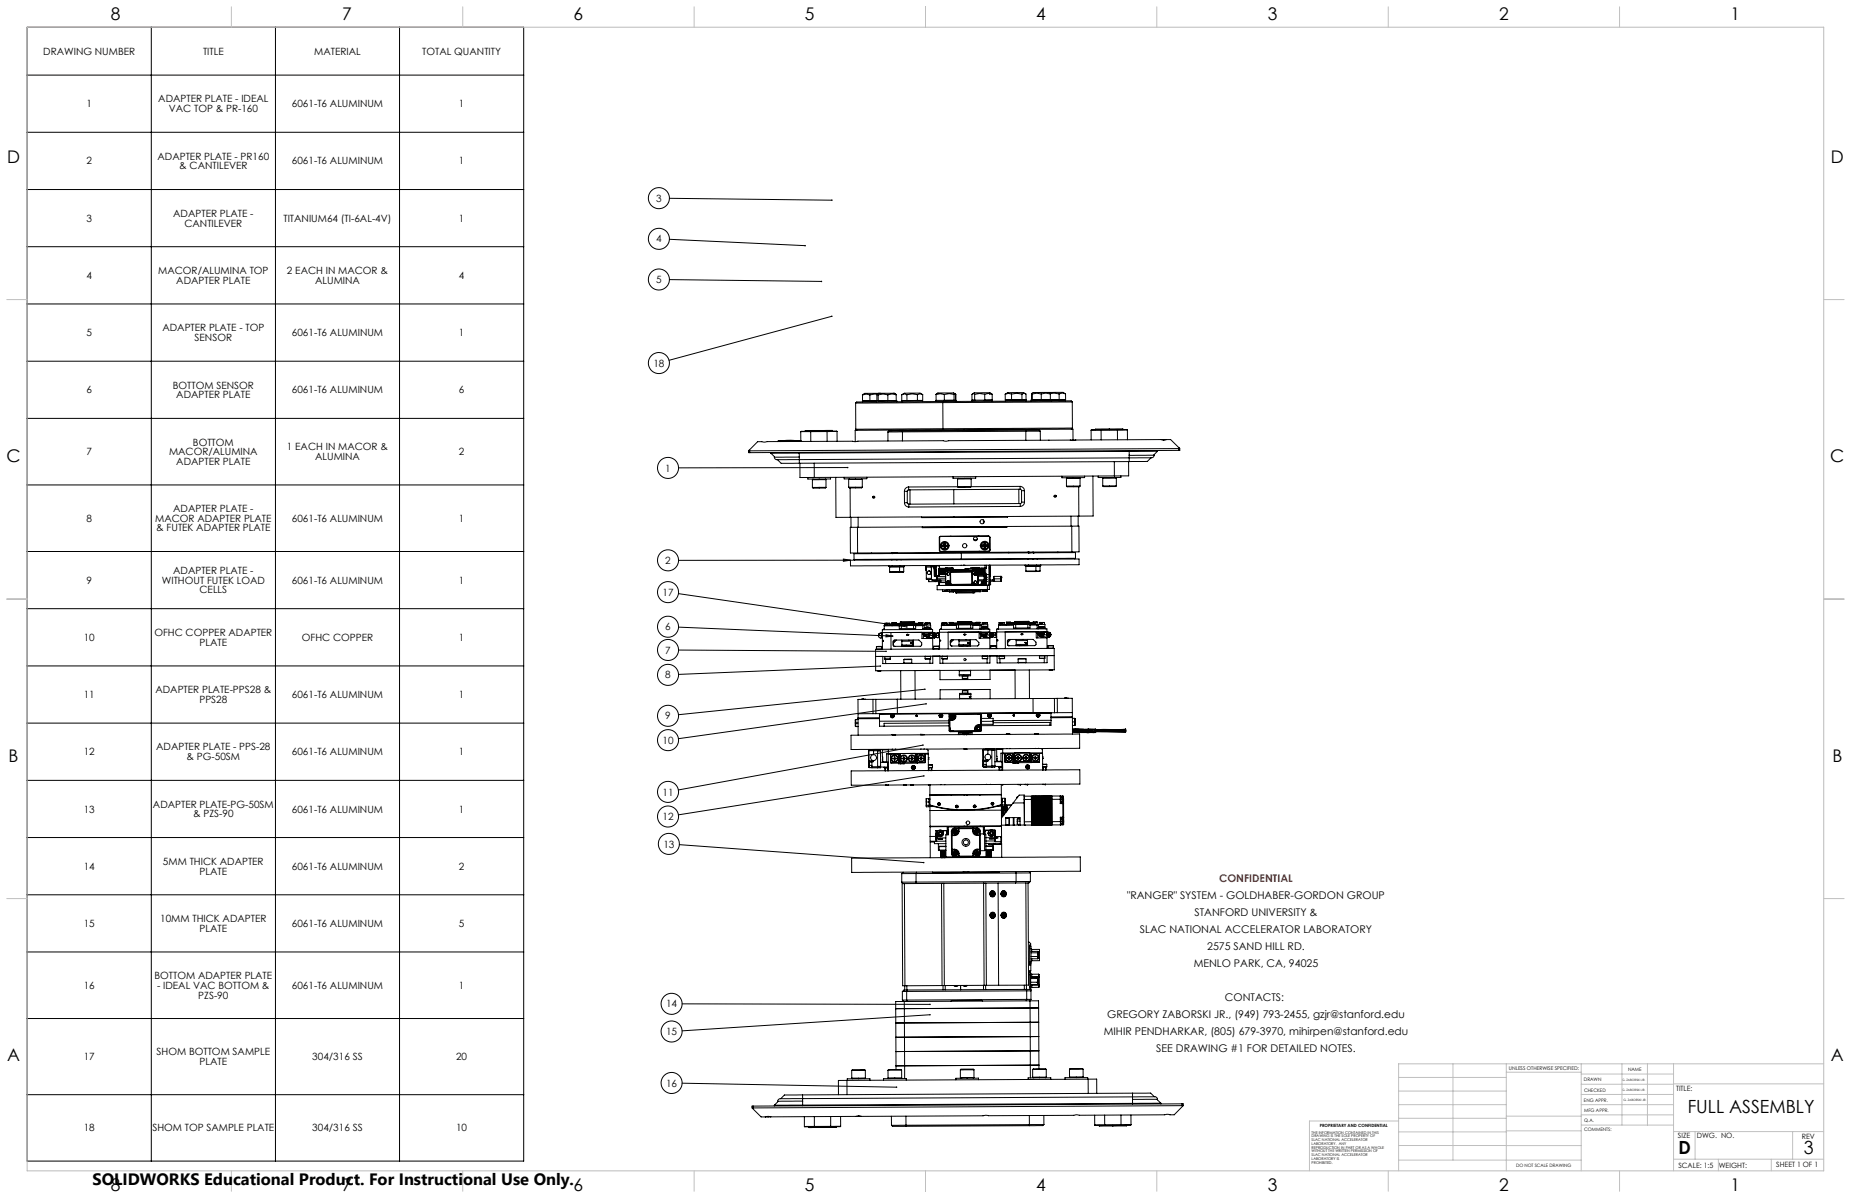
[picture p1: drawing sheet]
<svg xmlns="http://www.w3.org/2000/svg" width="864mm" height="559mm" viewBox="0 0 864 559" stroke-linecap="round" stroke-linejoin="round" font-family="sans-serif">
<defs><g id="words">
<g font-size="8.5">
<text x="787" y="519">FULL ASSEMBLY</text>
<text x="783" y="538">D</text>
<text x="842" y="538">3</text>
</g>
<g font-size="8.1">
<text x="52" y="9">8</text>
<text x="160" y="9">7</text>
<text x="268" y="9">6</text>
<text x="376" y="9">5</text>
<text x="483" y="9">4</text>
<text x="591" y="9">3</text>
<text x="699" y="9">2</text>
<text x="807" y="9">1</text>
<text x="3" y="76">D</text>
<text x="854" y="76">D</text>
<text x="3" y="216">C</text>
<text x="854" y="216">C</text>
<text x="4" y="355">B</text>
<text x="855" y="355">B</text>
<text x="3" y="495">A</text>
<text x="854" y="495">A</text>
<text x="52" y="555">8</text>
<text x="160" y="555">7</text>
<text x="268" y="555">6</text>
<text x="376" y="555">5</text>
<text x="483" y="555">4</text>
<text x="591" y="555">3</text>
<text x="699" y="555">2</text>
<text x="807" y="555">1</text>
</g>
<text font-size="7.7" x="43" y="553">SOLIDWORKS Educational Product. For Instructional Use Only.</text>
<text font-size="4.9" fill="#f00" x="569" y="411">CONFIDENTIAL</text>
<g font-size="4.9">
<text x="526" y="419">&quot;RANGER&quot; SYSTEM - GOLDHABER-GORDON GROUP</text>
<text x="557" y="427">STANFORD UNIVERSITY &amp;</text>
<text x="532" y="435">SLAC NATIONAL ACCELERATOR LABORATORY</text>
<text x="563" y="443">2575 SAND HILL RD.</text>
<text x="557" y="451">MENLO PARK, CA, 94025</text>
<text x="571" y="467">CONTACTS:</text>
<text x="517" y="475">GREGORY ZABORSKI JR., (949) 793-2455, gzjr@stanford.edu</text>
<text x="515" y="483">MIHIR PENDHARKAR, (805) 679-3970, mihirpen@stanford.edu</text>
<text x="539" y="491">SEE DRAWING #1 FOR DETAILED NOTES.</text>
</g>
<g font-size="4.7">
<text x="20" y="26">DRAWING NUMBER</text>
<text x="95" y="26">TITLE</text>
<text x="147" y="26">MATERIAL</text>
<text x="197" y="26">TOTAL QUANTITY</text>
<text x="74" y="48">ADAPTER PLATE - IDEAL</text>
<text x="40" y="50">1</text>
<text x="79" y="52">VAC TOP &amp; PR-160</text>
<text x="136" y="50">6061-T6 ALUMINUM</text>
<text x="214" y="50">1</text>
<text x="40" y="77">2</text>
<text x="74" y="74">ADAPTER PLATE - PR160</text>
<text x="136" y="77">6061-T6 ALUMINUM</text>
<text x="214" y="77">1</text>
<text x="84" y="79">&amp; CANTILEVER</text>
<text x="306" y="94">3</text>
<text x="81" y="101">ADAPTER PLATE -</text>
<text x="40" y="103">3</text>
<text x="86" y="106">CANTILEVER</text>
<text x="132" y="103">TITANIUM64 (TI-6AL-4V)</text>
<text x="214" y="103">1</text>
<text x="306" y="113">4</text>
<text x="40" y="130">4</text>
<text x="74" y="128">MACOR/ALUMINA TOP</text>
<text x="134" y="128">2 EACH IN MACOR &amp;</text>
<text x="214" y="130">4</text>
<text x="82" y="132">ADAPTER PLATE</text>
<text x="147" y="132">ALUMINA</text>
<text x="306" y="132">5</text>
<text x="76" y="155">ADAPTER PLATE - TOP</text>
<text x="40" y="157">5</text>
<text x="91" y="159">SENSOR</text>
<text x="136" y="157">6061-T6 ALUMINUM</text>
<text x="214" y="157">1</text>
<text x="305" y="171">18</text>
<text x="40" y="183">6</text>
<text x="81" y="181">BOTTOM SENSOR</text>
<text x="82" y="186">ADAPTER PLATE</text>
<text x="136" y="183">6061-T6 ALUMINUM</text>
<text x="214" y="183">6</text>
<text x="90" y="208">BOTTOM</text>
<text x="40" y="212">7</text>
<text x="79" y="212">MACOR/ALUMINA</text>
<text x="134" y="210">1 EACH IN MACOR &amp;</text>
<text x="147" y="215">ALUMINA</text>
<text x="214" y="212">2</text>
<text x="82" y="217">ADAPTER PLATE</text>
<text x="310" y="220">1</text>
<text x="81" y="239">ADAPTER PLATE -</text>
<text x="40" y="243">8</text>
<text x="72" y="243">MACOR ADAPTER PLATE</text>
<text x="136" y="243">6061-T6 ALUMINUM</text>
<text x="214" y="243">1</text>
<text x="73" y="248">&amp; FUTEK ADAPTER PLATE</text>
<text x="310" y="263">2</text>
<text x="81" y="268">ADAPTER PLATE -</text>
<text x="40" y="272">9</text>
<text x="76" y="272">WITHOUT FUTEK LOAD</text>
<text x="136" y="272">6061-T6 ALUMINUM</text>
<text x="214" y="272">1</text>
<text x="93" y="277">CELLS</text>
<text x="309" y="278">17</text>
<text x="39" y="299">10</text>
<text x="72" y="297">OFHC COPPER ADAPTER</text>
<text x="141" y="299">OFHC COPPER</text>
<text x="214" y="299">1</text>
<text x="310" y="294">6</text>
<text x="93" y="301">PLATE</text>
<text x="310" y="305">7</text>
<text x="310" y="316">8</text>
<text x="73" y="323">ADAPTER PLATE-PPS28 &amp;</text>
<text x="39" y="326">11</text>
<text x="93" y="328">PPS28</text>
<text x="136" y="326">6061-T6 ALUMINUM</text>
<text x="214" y="326">1</text>
<text x="310" y="336">9</text>
<text x="309" y="347">10</text>
<text x="39" y="352">12</text>
<text x="73" y="350">ADAPTER PLATE - PPS-28</text>
<text x="136" y="352">6061-T6 ALUMINUM</text>
<text x="214" y="352">1</text>
<text x="87" y="355">&amp; PG-50SM</text>
<text x="309" y="371">11</text>
<text x="71" y="377">ADAPTER PLATE-PG-50SM</text>
<text x="39" y="379">13</text>
<text x="90" y="381">&amp; PZS-90</text>
<text x="136" y="379">6061-T6 ALUMINUM</text>
<text x="214" y="379">1</text>
<text x="309" y="383">12</text>
<text x="309" y="395">13</text>
<text x="39" y="406">14</text>
<text x="76" y="403">5MM THICK ADAPTER</text>
<text x="93" y="408">PLATE</text>
<text x="136" y="406">6061-T6 ALUMINUM</text>
<text x="214" y="406">2</text>
<text x="75" y="430">10MM THICK ADAPTER</text>
<text x="39" y="432">15</text>
<text x="93" y="435">PLATE</text>
<text x="136" y="432">6061-T6 ALUMINUM</text>
<text x="214" y="432">5</text>
<text x="39" y="461">16</text>
<text x="72" y="457">BOTTOM ADAPTER PLATE</text>
<text x="73" y="461">- IDEAL VAC BOTTOM &amp;</text>
<text x="136" y="461">6061-T6 ALUMINUM</text>
<text x="214" y="461">1</text>
<text x="93" y="466">PZS-90</text>
<text x="311" y="470">14</text>
<text x="311" y="483">15</text>
<text x="39" y="495">17</text>
<text x="73" y="492">SHOM BOTTOM SAMPLE</text>
<text x="93" y="497">PLATE</text>
<text x="146" y="495">304/316 SS</text>
<text x="213" y="495">20</text>
<text x="311" y="507">16</text>
<text x="39" y="528">18</text>
<text x="71" y="528">SHOM TOP SAMPLE PLATE</text>
<text x="146" y="528">304/316 SS</text>
<text x="213" y="528">10</text>
</g>
<g font-size="3.4">
<text x="782" y="509">TITLE:</text>
<text x="783" y="531">SIZE</text>
<text x="792" y="531">DWG. NO.</text>
<text x="841" y="531">REV</text>
<text x="783" y="545">SCALE: 1:5</text>
<text x="802" y="545">WEIGHT:</text>
<text x="829" y="545">SHEET 1 OF 1</text>
</g>
<text font-size="2.4" x="704" y="499">UNLESS OTHERWISE SPECIFIED:</text>
<g font-size="2.2">
<text x="760" y="500">NAME</text>
<text x="739" y="504">DRAWN</text>
<text x="739" y="509">CHECKED</text>
<text x="739" y="514">ENG APPR.</text>
<text x="739" y="519">MFG APPR.</text>
<text x="739" y="523">Q.A.</text>
<text x="739" y="528">COMMENTS:</text>
</g>
<text font-size="2.1" x="707" y="544">DO NOT SCALE DRAWING</text>
<text font-size="2" x="616" y="526">PROPRIETARY AND CONFIDENTIAL</text>
<g font-size="1.8">
<text x="612" y="529">THE INFORMATION CONTAINED IN THIS</text>
<text x="612" y="530">DRAWING IS THE SOLE PROPERTY OF</text>
<text x="612" y="532">SLAC NATIONAL ACCELERATOR</text>
<text x="612" y="534">LABORATORY. ANY</text>
<text x="612" y="536">REPRODUCTION IN PART OR AS A WHOLE</text>
<text x="612" y="538">WITHOUT THE WRITTEN PERMISSION OF</text>
<text x="612" y="539">SLAC NATIONAL ACCELERATOR</text>
<text x="612" y="541">LABORATORY IS</text>
<text x="612" y="543">PROHIBITED.</text>
</g>
<g font-size="1.4">
<text x="757" y="504">G. ZABORSKI JR.</text>
<text x="757" y="509">G. ZABORSKI JR.</text>
<text x="757" y="514">G. ZABORSKI JR.</text>
</g>
</g></defs>
<g fill="none" stroke="#000" stroke-width=".47">
<path d="M13 13h231v529h-231zM71 13v529M129 13v529M186 13v529M13 35h231M13 62h231M13 88h231M312 92l76 1M13 115h231M312 112l64 3M312 130l71 1M13 142h231"/>
<path d="M388 148l-76 20M13 168h231M13 195h231M399 188v12M402 187h.1M402 187h7h-3M402 184v3M402 187h4M403 184h-1M406 184h-4M406 184v3M409 184h-3"/>
<path d="M409 184l2-1a11 11 0 0 1 7 1M410 184h-1v3M410 184v3h4M411 183h-1a12 12 0 0 0-8 1M414 184h-4M414 184v3M418 184h.1M418 184h-4M418 184v3h-4M418 187h-4h-5M421 184h2M421 184v3"/>
<path d="M423 184v3M428 184h-5M428 187h2h-9h2M428 184v3M428 187h-5M430 184h-2M430 184l-1-1h-5h-2l-1 1M430 184v3M436 187h.1M437 184l1-1h7l1 1v3M437 187h.1M437 184v3"/>
<path d="M437 184h.1M440 188h-41M440 188v12M440 200h-41M440 200h.1M440 187h60M440 187l-40 1h-1M440 187v1M440 187h1M441 184h-4M441 184v3M445 184h1v3"/>
<path d="M445 184h-4M445 184v3h-4M446 187h-9M453 187h.1M455 184h-2v3M455 187h.1M455 187h-1M455 184v3M455 187h-2M455 187h8h-4M459 187h.1M459 184h4"/>
<path d="M459 184h-4M459 184v3M462 184h1M463 184l-5-1-4 1M463 184v3M469 184v3M469 187h3M469 187h.1M469 184h.1M472 184h-3M472 184h5M472 184v3"/>
<path d="M472 187h7M477 184h2v3h-2M477 184v3M477 187h-5M477 183h-7l-1 1M477 183l1 1M482 184l-1 3M482 184h.1M482 183h.1M482 184v3h4M486 184h-4M486 184h4"/>
<path d="M486 187h-5M486 187l5-1v1M486 184v3M489 183l1 1M489 183h-7M489 183h7l1 1M490 184v2l-4 1M490 186h4M491 186h3M494 186h3v1M494 184h-4M494 184h3"/>
<path d="M494 184v2M497 184v2h-3M500 187l-60 1M500 187v13M500 200h-60M500 200h.1M350 210h.1M350 210l-1 1h1M350 210v1M360 211l1 2M360 211h.1M361 213a3 3 0 0 0 5 1h7"/>
<path d="M363 214l1 2h9M363 206h.1M363 206h1M364 206h.1M370 206h.1M370 206h-6M370 206h1M373 211h-13M373 211v2M373 211h.1M373 213h-12M373 213v1"/>
<path d="M373 214v2M373 206h.1M373 206h-3M373 216v7l147-1M373 206h-10M374 201v5M378 201h-4M378 201v5M378 201h.1M380 216v7M382 201h-6M382 201h6"/>
<path d="M382 201h.1M386 201h5M386 201v5M386 201h-8M386 201h.1M391 201h-5M391 201v5M395 218h-78M399 200l1 1M414 201v5M421 201h-6h-1M421 201h.1"/>
<path d="M421 201h-7M421 201v5M450 200h51v5M450 200l-51 1v5M450 200v1M479 201h6M479 201h-58M479 201h.1M479 201v4M485 201h-6M485 201v4M489 205h.1"/>
<path d="M499 205l-146 1-3 4M499 205h2M501 205h1M501 205h-2M501 205h.1M509 201v4M514 201h-5M514 201v4M518 200h6M518 200h-7M518 200h.1M520 215v7"/>
<path d="M521 200l5 1M521 200l-7 1M521 201v4M521 200v1M526 201h-5M526 201v4M527 215v7h-7M527 210v1M527 212v2M527 215l-154 1M527 211h-154M527 214h-154"/>
<path d="M527 211v1M527 214v1M537 214a7 7 0 0 1-7 1h-3M538 212a3 3 0 0 1-4 2h-7M538 212h-11M540 210l-13 1M540 210l-2 2M540 210h.1M542 205h-41M542 205h1M543 205h1M543 205h.1"/>
<path d="M544 205h-1M544 205h2l4 4M550 209v1M550 209l-200 1M550 210l-200 1M550 209h.1M13 226h231M379 224v3M379 223v1M385 223v1M385 227h-6M385 224h-6"/>
<path d="M385 224v3M387 223h-10M396 227h6M396 224h6M396 224v3M396 223v1M397 228v13M402 223v1M402 224v3M404 223h-9h-1M408 232h-1M422 229h1"/>
<path d="M422 229v5M422 234l1 2 1 1M422 234h1M423 234l1 1M423 229v5M424 227l-1 1-1 1M424 227v1M424 228l-1 1M424 235v2M425 228v7M445 228v7M447 223v4"/>
<path d="M447 227h-23M447 223h.1M453 223h.1M453 227h-6M453 223h-6M453 223v4M455 222v1h-5h-5v-1M475 228v7M476 227l2 1v1M476 227v1M476 228l1 1M476 228h-52"/>
<path d="M476 227h-23M476 235v1M476 235h-52M476 236l-52 1M477 229h1M477 229v5M477 234l-1 1M477 234h1M478 229v5M478 234l-1 2h-1M493 231h-1M493 231l-1 1h1"/>
<path d="M498 223v4M498 223h.1M503 227v14M504 223h.1M504 227h-6M504 223h-6M504 223v4M506 222v1h-8h-3v-1M510 222v19h-120v-18M514 223v4M515 223h-1M521 223h.1"/>
<path d="M521 227h-7M521 223h-7M521 223v4M523 222v1h-11v-1M13 257h231M397 241v5M400 246h-3v12h3M400 246v12M400 241v5M407 258h.1M416 258h.1M416 258h1z"/>
<path d="M418 258h-2M418 258h1M418 258h.1M419 258h-1M419 258h.1M438 257h1h22M438 250h23l1 1v6h-23h-1zM439 255a2 2 0 0 1 2-2 2 2 0 0 1 2 2M439 255a2 2 0 0 0 2 2 2 2 0 0 0 2-2M439 255h.1M439 250l-1 1M439 255a1.6 1.6 0 0 1 2-2 1.6 1.6 0 0 1 1 2"/>
<path d="M439 255a1.6 1.6 0 0 0 2 1 1.6 1.6 0 0 0 1-1M440 255h.1M440 254v1M440 254h.1M440 255h1M440 254h1M441 253h.1M441 256h.1M441 253v1M441 255h-1M441 254h-1M441 255h.1"/>
<path d="M441 255v1M441 254h.1M441 255h1M442 254v1M442 255h.1M442 254h.1M442 254h-1M442 255h1M443 257h1M444 250h-1M445 241h.1M449 258h53v2"/>
<path d="M449 258h-51v3M449 258v3M456 252h-2M456 250h1M457 257h-1M458 254a1.6 1.6 0 0 1 1-1 1.6 1.6 0 0 1 2 1M458 254a1.6 1.6 0 0 0 1 2 1.6 1.6 0 0 0 2-2M458 254l-1 1M458 254v1M458 254h.1M458 255h1M458 255h.1"/>
<path d="M459 242v2M459 254h.1M459 255h.1M459 254h-1M459 253h1M459 256h1M459 253v1M459 255v1M459 255l1 1M460 255v1M460 254h.1M460 255h.1"/>
<path d="M460 253l-1 1M460 253v1M460 254h1M460 255h1M460 254v1M461 254h-1M461 254h.1M461 254v1M461 250l1 1v6h-1M461 254a2 2 0 0 0-2-2 2 2 0 0 0-2 3M461 254a2 2 0 0 1-2 3 2 2 0 0 1-2-2M470 246h-40"/>
<path d="M470 241h-40M471 258h.1M480 258h.1M482 258h-2M482 258h.1M494 257v1M500 241v4M500 245l-100 1M500 245v12M500 245h3v12h-3M500 257l-100 1M503 241v4"/>
<path d="M317 277l106 15M393 261h4l-4 1zM397 261h106v2l-106 1zM397 261h-80M398 261h1M415 264h5M415 267h4M415 265v2M415 264v1M416 261h.1M416 264h.1M419 261h-1"/>
<path d="M419 264h1M420 267h2M420 264h2M420 264l-5 1M420 267h-5M420 264v3M420 267h-1M420 264h.1M421 261h-1M421 264h1M422 267h-3M422 264v3"/>
<path d="M422 264h-2M432 265h.1M432 265v1M432 264v2M432 264v1M432 266h.1M432 264h.1M432 265v5M432 270h3M433 270v1M433 266h.1M433 268h.1"/>
<path d="M433 266l1 1M434 267h.1M434 267l-1 1M435 264h.1M435 264h1v5M435 264h1M435 264v6M435 264v1h-3M435 264h-3v1M435 270h.1M435 270l3 1M436 264v5"/>
<path d="M436 265v1zM436 265h.1M436 264v1M436 265v4M436 264h.1M436 269h.1M436 271h.1M436 271h1M436 271h-3M437 268h.1M437 271h1M437 271h.1"/>
<path d="M437 266v2h1M437 270v1h-1M437 269v1M437 270h-2M437 270v1h4M438 269h.1M438 271h.1M438 271v2M438 264h.1M438 268v1M438 264v1h4v1M438 264h-1v4"/>
<path d="M438 271l1 1M438 265v3M439 271v1M439 265v3h2M439 265h-1v3M439 266l1 2M439 266h.1M439 265h.1M439 266h1v-1v1l1 1h-1zM440 275v1M440 276h.1M440 276h1"/>
<path d="M440 265l-1 1M440 265l1 1M440 268h.1M440 265h.1M441 276h.1M441 266a1.1 1.1 0 0 1-1 1 1.1 1.1 0 0 1-1-1M441 266a1.1 1.1 0 0 0-1-1 1.1 1.1 0 0 0-1 1M441 266h.1M441 266v1M441 267l-1 1M441 267h.1M441 266l-1 2"/>
<path d="M441 276h1M441 268h.1M441 269h-4v1M441 268h-3v1h-2M441 270h-4M441 272h-3v1M441 272h-2M441 267h1M441 265v1M442 276h.1M442 275v1M442 266h.1"/>
<path d="M442 265v1M442 266l-1 2M442 266h1M442 272h.1M442 267h-1l1 6h14M442 266h-1M442 268h.1M442 272h1zM442 266a1.1 1.1 0 0 1 1-1 1.1 1.1 0 0 1 1 1M442 271v1M442 271l1 1-1-1M442 271h.1"/>
<path d="M442 267v1M443 271h.1M443 272h.1M443 266v-1v1M443 275v1M443 276h2M443 272l-1-1v1M443 272h-1M443 265l-1 1M443 265l1 1M443 265h.1M443 272a.7 .7 0 0 0-1-1 .7 .7 0 0 0 0 1"/>
<path d="M443 272a.7 .7 0 0 1-1 0M443 266h.1M443 272a.8 .8 0 0 1-1 0M443 272a.8 .8 0 0 0-1-1 .8 .8 0 0 0 0 1M443 266h1M443 267h.1M443 267v5M443 272l1 1M443 266v1M444 272v1M444 266v1M444 267h10l-1 6"/>
<path d="M444 267h-1M444 275v1M444 265h-3M444 265h1M444 265h.1M444 275h.1M444 276h.1M444 275h1M444 276h1M444 265v1M445 276h.1M445 275v1"/>
<path d="M445 265v1h5M445 265h-4v1M445 276h-2M445 266h.1M445 266h5M445 266h-2M445 266v1M445 275h.1M445 275h5M446 266h.1M446 276v1M446 276h.1"/>
<path d="M446 266h1M447 266h.1M448 266h-1M448 266h.1M448 266h2M448 264h.1M449 261h-51M449 261h.1M450 264h.1M450 275h.1M450 266h.1M450 266h1"/>
<path d="M450 266h-2M451 266h.1M451 265v1M451 266h1M452 265v1M452 266h.1M452 265l-2 1M453 266h.1M453 265h-2v1M453 266h-3M453 267h1M453 267h.1"/>
<path d="M453 273h-9M454 265v1M454 267h.1M454 272l-1 1M454 272h.1M454 267v5M454 276h.1M454 276l-8 1M454 265h1l-1 1zM454 266h.1M454 268h.1M454 268a.8 .8 0 0 1 1-1 .8 .8 0 0 1 1 1"/>
<path d="M454 268h1M454 268a.7 .7 0 0 1 1-1 .7 .7 0 0 1 1 1M454 268a.7 .7 0 0 0 1 0 .7 .7 0 0 0 1 0M454 272h1M455 268v-1l1 1M455 268h1M455 272h.1M455 265v1M455 265l1 1M455 265h.1M455 268h.1M455 276h1"/>
<path d="M455 276h.1M455 275h.1M455 275v1M455 276h-10M455 275h-5M455 267v1M455 267h.1M455 267v1zM455 271v1M456 276h.1M456 275v1M456 268h.1"/>
<path d="M456 275h.1M456 266v1M456 266l-14 1M456 273h.1M456 265h-3M456 265h1M456 265h.1M456 266h.1M456 265v1M456 266h-3M456 267v5M456 272v1"/>
<path d="M456 272h.1M456 266v6M456 268h3M456 269h3M456 270h3M456 267h1M456 268h1M456 267h.1M456 267l1 1M457 265h.1M457 265v2M457 266h-1"/>
<path d="M457 268h.1M457 265h-4M457 267v1h2M457 267h-1M457 266h.1M457 267h.1M457 265v1M457 275v1h-2M458 275v1h-3M458 272a.7 .7 0 0 1 1-1 .7 .7 0 0 1 0 1v1M458 272v1M458 273h2"/>
<path d="M458 273h-2M458 272h.1M458 266h.1M458 266v-1v1h1h-1v1v-1M458 266h-1h1M458 266v1M458 265a1.1 1.1 0 0 1 1 1 1.1 1.1 0 0 1-1 1M458 265a1.1 1.1 0 0 0-1 1 1.1 1.1 0 0 0 1 1M458 265a1.2 1.2 0 0 1 1 1 1.2 1.2 0 0 1-1 2M458 265a1.2 1.2 0 0 0-1 1 1.2 1.2 0 0 0 1 2M458 268h.1M458 265h.1"/>
<path d="M458 272l1 1M458 267v1M458 275v1M458 276h.1M458 271v1M458 271h.1M458 271v1l1 1M458 276h1M458 271l1 2M458 271l1 1v1M458 271h1M459 271v1"/>
<path d="M459 271h.1M459 273h.1M459 271v1v1M459 271l-1 1M459 272v1M459 265h.1M459 272h.1M459 268h.1M459 269h.1M459 270h.1M459 276h1M459 276h.1"/>
<path d="M459 276h-1M459 271h-3M459 268v3M459 265h1M459 267h1M459 265v2M459 267v1M460 276h.1M460 264v1M460 268h.1M460 268h-1M460 271h.1"/>
<path d="M460 269h.1M460 268v4M460 268v5M460 269v1M460 268h-4M460 269v2M460 270h.1M460 272h.1M460 271v1M460 267l-1 1M460 265v2M460 269v1z"/>
<path d="M460 276h1M460 275v1M460 268v1zM460 272v1M460 270v1M460 264v1h-4v3M460 268h2l-1 5M461 276h-1M461 275v1M461 273h-24v2h24M461 273v2M462 265h.1"/>
<path d="M462 265v10h-1M462 271v2zM462 265v-1v7M462 268v1zM462 265v3v-1M462 267h.1M462 265v2M462 271h2M462 264v1M462 265v6M463 271h1M463 271h-1"/>
<path d="M463 270v1M463 270l1 1M464 270v1M464 270h-1M464 271h.1M464 270h.1M464 269v1M464 269h3M464 271h3M467 270h.1M467 270v1M467 270h-3"/>
<path d="M467 269h.1M467 269v1M467 270v1v-1M467 271h.1M478 264h6M479 264h4M479 264v2M479 266l4 1M479 264h.1M480 261h.1M480 263v1M482 261h.1"/>
<path d="M483 264h.1M483 266h-4M483 266h2M483 266v1M483 264v2M484 264h.1M484 261h.1M485 264h.1M485 266l-2 1M485 264h-2M485 264v2M486 263v1h-2"/>
<path d="M502 260l-53 1M502 260l-1 1M13 284h231M317 293l100 4M410 296v1l2 1M410 296h1M410 296h.1M411 295l-1 1M411 296h.1M411 296l1 1M411 296h1M411 295v1"/>
<path d="M411 295h.1M411 295h1M412 296h-1M412 296h.1M412 295v8M412 295v-1h23v1M412 299h.1M413 293l-1 1M413 293h.1M413 292v2M413 291h.1M413 291v1"/>
<path d="M413 292h.1M413 292h3M413 296l4 1h-4zM413 291h1M414 291h.1M414 291h1M415 291h.1M415 291v1M416 295v8M416 292h.1M416 292h-3M416 292h4"/>
<path d="M416 290v2M417 300v1M417 299h12l1 1v1h-1h-12zM417 291v1M417 291h.1M417 291h-1h2M417 292h.1M418 292h-1M418 299l-1 1M418 292h1M420 292h.1M420 292h1"/>
<path d="M420 292h-4M420 290h.1M420 290v1M421 292v1M421 299h.1M421 299v2M422 291h1M422 291h.1M422 291h-5M422 291l-5 1M423 291h.1M423 291h1"/>
<path d="M423 296h.1M423 296h1M424 296h-1M424 296h.1M424 299h.1M424 291h.1M424 291h1M425 291h.1M425 300h.1M426 299v2M426 299h.1M426 299h-5"/>
<path d="M426 292h1M426 292h-5M426 292v1M426 290h1M426 290h-6M426 290v1M427 290v1M427 292h.1M427 292v1h-7v-1M427 292h4M428 291v1M429 291h.1"/>
<path d="M429 292h.1M429 291v1M430 291h.1M430 291h-5M430 291v1M430 295v3h5M431 292h.1M431 290l-1 1M431 290v2M431 290l-2 1M431 292h-4M431 292v2"/>
<path d="M431 295h.1M431 296v2M431 295l1 2M431 294h3M431 296h3M431 292v1M431 292h3v1M431 296h1M431 297h.1M431 297h1M431 296h.1M432 291h.1"/>
<path d="M432 293h.1M432 291v1M432 293h2M432 296h1v1M432 297h.1M432 297h1M432 296v1M432 291h1M433 291h.1M433 297h1M433 297h-1M433 292l-1 1"/>
<path d="M433 291h1M433 297h.1M433 296h.1M433 296h1M434 296v1h2M434 296h.1M434 295v1M434 295h-3v1h2M434 295h.1M434 295h1M434 293h.1M434 291h-1"/>
<path d="M434 291v1M435 295l-1 1M435 295h1M435 296v1h1M435 296h.1M435 296h-1M435 295h-23M435 296l1 1M435 296a.9 .9 0 0 1 1-1 .9 .9 0 0 1 1 1M435 298v5M435 297v1M436 296h.1"/>
<path d="M436 296v1M436 295l1 1M436 295l-1 1M436 297h.1M437 296h.1M437 297h1M437 296l-1 1M437 296h1M438 295l-1 1M438 295h.1M438 296h.1M438 296v1"/>
<path d="M438 295v1M438 295v-1l24-1v2M438 295v8M439 299h.1M439 293v1M439 293h.1M439 292v2M439 291h1M439 291v1M440 292h-1M440 291h.1M440 292h3"/>
<path d="M440 291v1M440 291h-1M441 291h-1M441 291h1M441 291h.1M442 291h.1M442 291v1M442 295v8M443 292h.1M443 290l1 1M443 290v2M443 290h2"/>
<path d="M443 292h-4M443 292h3M443 300v1M444 299l11-1 2 2v1h-1h-12h-1zM444 291v1M444 291h.1M445 298l-2 2 2-2M445 290v1M445 290h.1M445 291v1M446 291v1M446 291h1"/>
<path d="M446 291l-3 1M447 290h.1M447 290v1M447 291v2M447 298v1M447 299v2M449 291h.1M449 291h-5M449 291h2M450 296h.1M451 298h.1M451 291h.1"/>
<path d="M452 300h.1M453 299v2M453 299h-6M453 298v1M453 291h1M453 291v2M453 291h-6M453 290h.1M453 290v1M453 290h-6M454 291v1M454 292v1h-8v-1"/>
<path d="M454 291h3M455 291h.1M455 290h2l-1 1M455 290v1M455 290h2v1M456 291h.1M456 291h-5M457 295v3h5M457 291v1M457 291h1M457 292h-3M457 292v1"/>
<path d="M457 295h.1M457 296v2M458 293h3M458 296h2M458 295h.1M458 291v2h-1M458 295h-1v1h1M458 295v1M458 297h.1M458 296v1M458 296h.1M458 296h1"/>
<path d="M458 291h1M458 293h.1M458 291h.1M458 293h1M459 293h2M459 293h.1M459 296h1M459 297h-1M459 297h.1M459 296v1M459 291h.1M459 290l-1 1"/>
<path d="M459 297h1M459 290v1M459 292l-1 1M459 291h1M460 291h1M460 297h.1M460 296h.1M460 297h-1M460 296v1M460 296l1 1h2M460 295h.1M460 295h-2"/>
<path d="M460 295h1M460 295v1M461 293h.1M461 291h.1M461 291v2M461 291h-3M461 295h.1M461 295l-1 1M461 295h2M462 296l1 1M462 296h.1M462 296h-2"/>
<path d="M462 296a.9 .9 0 0 1 1-1 .9 .9 0 0 1 1 1M462 295h-24M462 297v6M462 296h1M463 295h.1M463 295l-1 1M463 297h.1M463 296v1M463 295l1 1M463 297h2M464 296l-1 1M464 296h.1"/>
<path d="M464 296h1M464 295h-1M464 295h1M465 296h.1M465 296v1M465 295v1M465 295h.1M465 295v-2h23v2M465 295v8M465 298v1zM466 293h.1M466 292v1"/>
<path d="M466 292h4M466 291h1M466 291h.1M467 291l-1 1M467 291h3M467 291h.1M467 290l-1 1M467 290v1M468 290l-1 1M468 290h.1M468 290l1 1M469 295v8"/>
<path d="M470 291v1M470 300l1-2-1 2M470 299l12-1 1 2v1h-12h-1zM470 299v2h1M470 291h1M470 291h.1M471 291h.1M471 290v1M471 290h-1v1M471 290h.1M472 291h.1M473 291v1"/>
<path d="M473 291h1M473 292h-3M473 291h-3M473 290h1M473 290v1M474 290v1M474 291v2M474 298v1M474 299v2M475 291h1M475 291h.1M475 291h-4"/>
<path d="M476 291h.1M476 291h1M476 296h1M476 296h.1M477 296h.1M477 298h.1M477 291h.1M477 291h1M478 291h.1M478 300h.1M479 298v3h-5h5M479 299h-5"/>
<path d="M480 291h1M480 291h-6M480 291v2M480 290h.1M480 290v1M480 290h-6M481 291v1M481 292v1h-8v-1M481 291h3M482 291h-1M482 290h.1M482 290h2"/>
<path d="M482 291h.1M483 291h.1M483 290v1M483 290h.1M483 290l-5 1M483 291h-5M483 295v3h5M484 291v1M484 290h-1M484 291h1M484 292h-3M484 292v1"/>
<path d="M484 290v1M484 296v2M484 295h.1M484 296h3M484 293h4M485 291v2h-1M485 291h3v2M485 295h-1v1h1M485 295v1M485 296h1M485 297h.1M485 296h.1"/>
<path d="M485 297h1M485 290h1M485 293h.1M485 290v1M485 290h.1M485 292v1M485 292h.1M485 293h2M485 292h2M485 296h2M485 296v1M485 296l1 1"/>
<path d="M486 293h.1M486 290h.1M486 290l-1 1M486 297h.1M486 292h-1M486 297h1M486 297h-1M486 290h1M486 296h1M487 295h.1M487 295l-1 1M487 295v1"/>
<path d="M487 297h-1M487 297h.1M487 296h.1M487 297h-2M487 296l-1 1M487 296v1M487 296l1 1h1M487 296h1M487 295h-2M487 295h1M487 292v1M487 290h.1"/>
<path d="M487 290v1M487 293h.1M488 295h.1M488 295h-1M488 295h1M488 296l1 1M488 296h.1M488 295h-23M488 297v5M489 296h1M489 296v1M489 295l1 1"/>
<path d="M489 295l-1 1M489 297h.1M490 296l-1 1M490 296a.9 .9 0 0 0-1-1 .9 .9 0 0 0-1 1M490 296h.1M13 311h231M317 303l96 1M409 302h2M409 302v1M409 303h.1M409 302h.1M410 313h1"/>
<path d="M410 313h.1M411 313h.1M411 311l-94 4M411 302h.1M411 303h-2M411 302v1M411 303h.1M413 307h2M413 306v1M413 306h.1M413 308v2M415 306h.1"/>
<path d="M415 306h-2M415 306v1M417 301h1M420 313v13M421 301h1a3 3 0 0 0 4 0M421 301h5M422 309h3M422 309h.1M422 308v1M422 301h.1M423 301h.1M425 301h.1"/>
<path d="M425 308h-3M425 309h.1M425 308v1M427 313v13M432 306h2M432 306v1M432 306h.1M434 307v2M434 306h.1M434 307h-2M434 306v1M436 302h2"/>
<path d="M436 303h.1M436 302v1M438 303h-2M438 302v1M438 303h.1M439 306h3M439 306v1M440 306h-1M440 307v2M442 306h.1M442 307h-3M442 306v1"/>
<path d="M443 301h1M447 301h2a3 3 0 0 0 4 0M447 301h6M448 315h5M449 301h.1M449 315h3M449 315v1M449 315h.1M450 315h.1M451 301h.1M451 315h1M452 316h-3"/>
<path d="M452 315v1M453 313h-5M453 313v2h-4h-1v-2M458 306h3M458 307h3M458 306v1M458 306h.1M461 307v2M461 306h.1M461 307h-3M461 307h.1M461 306v1"/>
<path d="M462 313v4h-23v-4M462 302h3M462 301h3M462 302v1M462 301v1M465 301v1M465 302v1M466 306h3M466 306v1M466 306h.1M467 307v2M469 306h.1"/>
<path d="M469 307h-3M469 306v1M474 313v13M475 307h4M475 307v2M475 309h4M475 309h.1M476 301h.1M478 301h.1M479 307v2M479 309h.1M480 312v14"/>
<path d="M485 306h3M485 306v1M485 306h.1M487 307v2M487 306h1M488 307h-3M488 306v1M489 302h2M489 301h2M489 301v1M489 302h.1M489 301h.1"/>
<path d="M490 312l1 1M490 312h.1M491 313h.1M491 312v1M491 301v1M491 302h.1M492 306h-3v3h-24v-3h-3v3h-23v-3h-4v3l-23 1v-4h-3M492 306v6l-83 1v-7M492 306v-4l-83 1v3M492 306h-83M13 337h231M399 337v2"/>
<path d="M399 337h1M399 336v3M399 336v1M399 336h1M399 339h1M400 333v2M400 335v8M401 335h.1M403 326h-1M403 326h.1M404 326h.1M407 326h2"/>
<path d="M407 326h-7v7M407 326v7M407 333h2M407 333h-7M409 326v7M410 333v3M410 335h-10M410 335h-9M410 336v3h3M410 333h.1M416 334h1zM416 334h.1"/>
<path d="M416 333a.7 .7 0 0 0 0 1 .7 .7 0 0 0 0 1M416 333h.1M416 333v1v1M416 333l1 1-1 1M416 333a.7 .7 0 0 1 1 1 .7 .7 0 0 1-1 1M416 333a.8 .8 0 0 0 0 1 .8 .8 0 0 0 0 1M416 333a.8 .8 0 0 1 1 1 .8 .8 0 0 1-1 1M416 335h.1M416 334h1M419 326v7M427 334h.1M427 334h1"/>
<path d="M428 334h.1M432 321l-115 12M432 328l-115 17M438 334a.8 .8 0 0 1 1-1 .8 .8 0 0 1 1 1M438 334a.7 .7 0 0 0 1 1 .7 .7 0 0 0 1-1M438 334h.1M438 334a.7 .7 0 0 1 1-1 .7 .7 0 0 1 1 1M438 334h1h1M438 334l1-1 1 1M439 334h.1M439 333v1zM440 334h.1"/>
<path d="M440 334a.9 .9 0 0 1-1 1 .9 .9 0 0 1-1-1M443 336v5M443 336h-33M443 337h-31l1 2M443 339h-30M443 334a1.3 1.3 0 0 0 1 1 1.3 1.3 0 0 0 1-1M443 334h.1M443 334a1.3 1.3 0 0 1 1-1 1.3 1.3 0 0 1 1 1M443 334a1.1 1.1 0 0 0 1 1 1.1 1.1 0 0 0 1-1M443 334a1.1 1.1 0 0 1 1-1 1.1 1.1 0 0 1 1 1M443 333h-33M443 340h.1"/>
<path d="M443 336h.1M444 334v1M444 334h.1M444 334h1M445 335h-1M445 334v1M445 334h.1M446 334v-1h-3v3M446 334l-1 2h-2M446 334a1.9 1.9 0 0 1-3 2v5M446 333a2.2 2.2 0 0 1-3 3M446 333h.1"/>
<path d="M448 324v-1h5v3M448 324v2M449 322h3M449 322v1M449 323h.1M451 324h.1M452 323h-3M452 322v1M452 323h-1M452 325h.1M453 324h-5M453 326h-5"/>
<path d="M455 340v1M455 340a1.3 1.3 0 0 0 1 1 1.3 1.3 0 0 0 2-1M455 340h.1M455 340a1.3 1.3 0 0 1 2-1 1.3 1.3 0 0 1 1 1M455 340a1.1 1.1 0 0 0 1 1 1.1 1.1 0 0 0 2-1M455 340a1.1 1.1 0 0 1 2-1 1.1 1.1 0 0 1 1 1M456 339v1M456 333h1M457 339h-1M457 339v1M457 340h.1M457 333h.1"/>
<path d="M457 333h-11M457 333h1zM457 334h1M457 333v5a2.2 2.2 0 0 0-2 3h-12v-5M458 334l-1 1M458 334h.1M458 333l-1 5a1.8 1.8 0 0 0-2 2M458 335h.1M458 336h.1M458 336v5h-3M458 335h5v1M458 335v1"/>
<path d="M458 333v2M461 334h1zM461 334h1M462 333v1M462 333a.7 .7 0 0 0-1 1 .7 .7 0 0 0 1 0M462 333h.1M462 333l-1 1h1M462 333a.7 .7 0 0 1 0 1M462 333a.8 .8 0 0 0-1 1 .8 .8 0 0 0 1 1M462 333a.8 .8 0 0 1 0 1 .8 .8 0 0 1 0 1M462 334h.1M462 334v1"/>
<path d="M462 326v-4h-23v4M463 336v2h-5M463 337h27v1M463 336h-5M473 333h.1M473 333v1M473 334h.1M482 326h-73M482 326v6M482 332l-73 1M484 333l1 1zM484 333h.1"/>
<path d="M484 334h.1M484 333v1zM484 333a.7 .7 0 0 0 0 1M484 333v1M484 333a.7 .7 0 0 1 1 1 .7 .7 0 0 1-1 0M484 333l1 1h-1M484 333a.8 .8 0 0 1 1 1 .8 .8 0 0 1-1 0M484 333h1M485 334h-1M490 338h-34l-1 2M490 333h.1M490 333h-44"/>
<path d="M490 333v3M490 336v2M490 336h-27M492 326v6M492 326h-10M492 332h-10M493 326h-1M493 326v6M493 326h7v6M493 332h-1M497 325v1M497 325l1 1"/>
<path d="M498 326h.1M500 335h-10M500 335h.1M500 332h-7M500 332v2M500 338h1M500 335h1M500 334h-10M500 335v7M500 337h2M500 334v1M501 335v3"/>
<path d="M501 335l1 2M502 337l-1 1M397 343l107-1v7l-107 1zM397 360l107-1v7h-107zM405 350h.1M405 350v5M405 355h.1M405 355v2M405 358h.1M405 357h.1M405 355v1M405 358h2"/>
<path d="M405 355h3h-3M405 357v1M405 357h1M406 355l-1 2M406 357l-1 1M406 355v2M406 355h1M406 357h1M407 350h4M407 355v3M407 358h2M408 350h-3"/>
<path d="M408 350h.1M408 350v2M409 350h.1M409 350h2M409 350h-1M409 350v8M409 358h.1M409 358h5M409 357h2M411 350h.1M411 350v7M411 357v1h-4"/>
<path d="M412 350v5M412 350h2zM413 358h.1M413 358v2M413 360h.1M413 358h1M414 358h.1M414 356v2M414 358v2M414 356h-3M414 356h.1M414 360h.1"/>
<path d="M414 358h-1M414 352v3h-2v-1M414 349v3M416 352h3v1M416 356h.1M416 354a1.7 1.7 0 0 0 1 1 1.7 1.7 0 0 0 2-1M416 354a1.7 1.7 0 0 1 1-2 1.7 1.7 0 0 1 2 2M416 354h.1M416 354a1.4 1.4 0 0 0 1 1 1.4 1.4 0 0 0 2-1M416 354a1.4 1.4 0 0 1 1-2 1.4 1.4 0 0 1 2 2M416 343h2h-2M416 343h.1"/>
<path d="M416 343h1M416 349h.1M417 354l1-1v1l-1 1zM418 343h.1M418 349h.1M419 354h.1M419 354v2h9M419 356h-3v-4h-2v8M419 356h.1M419 354v1M419 352v3M419 353h.1"/>
<path d="M419 352h1M419 355h1M420 353h.1M420 354v1M420 354a1.7 1.7 0 0 0 2 1 1.7 1.7 0 0 0 1-1M420 354a1.7 1.7 0 0 1 2-2 1.7 1.7 0 0 1 1 2M420 354h.1M420 356h.1M420 351v2zM420 356h1M420 354a1.4 1.4 0 0 0 2 1 1.4 1.4 0 0 0 1-1M420 354a1.4 1.4 0 0 1 2-2 1.4 1.4 0 0 1 1 2"/>
<path d="M422 353v1v1l-1-1zM423 354h.1M424 354h.1M425 358h.1M425 358l1 1M425 353l1 1v1l-1-1zM425 358h1M426 358h-1M426 358h.1M426 358v1M426 357l-1 1M426 357h.1"/>
<path d="M426 357v1M426 359h.1M426 357l1 1M426 357h1M426 358h1M427 358h-1M427 357h.1M427 358h.1M427 357v1M427 359h-1M427 358l-1 1M427 357l-1 1"/>
<path d="M427 357h-1M427 354a1.4 1.4 0 0 1-2 1 1.4 1.4 0 0 1-1-1M427 354a1.4 1.4 0 0 0-2-2 1.4 1.4 0 0 0-1 2M427 354h.1M427 355h-7M427 351v2zM427 354a1.7 1.7 0 0 1-2 1 1.7 1.7 0 0 1-1-1M427 354a1.7 1.7 0 0 0-2-2 1.7 1.7 0 0 0-1 2M427 354v1M427 355h1M427 352l1 4zM427 355v-1v1"/>
<path d="M427 352h1M427 353h.1M428 353h.1M428 354v2M428 354v1M428 356h4v-4h1v8M428 354a1.7 1.7 0 0 1 2-2 1.7 1.7 0 0 1 1 2M428 354a1.7 1.7 0 0 0 2 1 1.7 1.7 0 0 0 1-1M428 354h.1M428 354a1.4 1.4 0 0 1 2-2 1.4 1.4 0 0 1 1 2M428 354a1.4 1.4 0 0 0 2 1 1.4 1.4 0 0 0 1-1M430 343h1z"/>
<path d="M430 343h.1M430 353v1h-1zM430 343h1M430 349h.1M431 348l-115 20M431 354h.1M431 343h.1M431 349h.1M432 352h-4v1M432 356h-1M432 349l1 2-19 1M433 354h.1"/>
<path d="M433 353h.1M433 357h2M433 358v1M433 358h1M434 358v2M434 358h1M435 358h.1M435 358v1M435 357h.1M435 358h-2M435 357v1M444 341h1h-1"/>
<path d="M448 341h-1v2M448 341h.1M448 341v2M448 341h1M449 341v2M449 341h.1M449 341h2M450 343h.1M450 342v1M450 342h.1M450 341h.1M450 349l1 1"/>
<path d="M451 342h-1M451 342h.1M451 341h.1M451 342l-1 1M451 341h-1M451 341l-1 1M451 343h.1M451 342v1M451 341v1M451 341v2M451 341h1M452 341h.1"/>
<path d="M452 341v2M452 341h1M453 341h-1M453 341h1v2M453 341v2M455 341h-12M456 340h.1M457 340h-1M458 340h.1M459 350h.1M459 350h2M459 350v5"/>
<path d="M459 355h.1M459 355v2M459 357v1M459 357h.1M459 357l5 1M459 355h2h-2M459 355h1M459 357h1M460 350h4M460 357v1M460 355v2M460 357h3"/>
<path d="M461 350h-2M461 349v1M461 350v2M463 349v1M463 350h1M463 350h-2M463 350v7M463 357v1M463 357h1M464 350h.1M464 350v7M464 350h-1"/>
<path d="M464 357v1M464 355h4M464 358h4M464 358h-1M465 349v6M465 349h.1M466 358h1M466 358h.1M466 358v1M466 359h1M467 355v3M467 358v1"/>
<path d="M468 359h.1M468 349h.1M468 351h-1v4h-2v-1M468 349v2M468 349h-3M469 352h3l1 1M469 355v1M469 354a1.7 1.7 0 0 0 2 1 1.7 1.7 0 0 0 1-1M469 354a1.7 1.7 0 0 1 2-2 1.7 1.7 0 0 1 1 2M469 354h.1M469 354a1.4 1.4 0 0 0 2 1 1.4 1.4 0 0 0 1-1M469 354a1.4 1.4 0 0 1 2-2 1.4 1.4 0 0 1 1 2"/>
<path d="M470 342h1zM470 342h.1M470 342h1M470 349h.1M471 353v1h-1zM471 342v1M471 349h.1M472 354h.1M472 354h1M473 354v2l12-1v-4h1l1 8M473 356h-4v-4h-1v7M473 353h-1"/>
<path d="M473 355l-1 1M473 354h.1M473 352v3zM473 352h.1M473 355h.1M473 353h.1M473 354v1M473 353v-2v2M473 354h1M473 356h2M474 353h1l1 1h-1zM476 354a1.4 1.4 0 0 1-1 1 1.4 1.4 0 0 1-1-1"/>
<path d="M476 354a1.4 1.4 0 0 0-1-2 1.4 1.4 0 0 0-1 2M476 354h1M477 354a1.7 1.7 0 0 1-2 1 1.7 1.7 0 0 1-2-1M477 354a1.7 1.7 0 0 0-2-2 1.7 1.7 0 0 0-2 2M477 354a1.7 1.7 0 0 1 2-2 1.7 1.7 0 0 1 1 2M477 354a1.7 1.7 0 0 0 2 1 1.7 1.7 0 0 0 1-1M477 354h.1M477 354a1.4 1.4 0 0 1 2-2 1.4 1.4 0 0 1 1 2M477 354a1.4 1.4 0 0 0 2 1 1.4 1.4 0 0 0 1-1M479 358h.1M479 358v1M479 353v1h-1z"/>
<path d="M479 357h.1M479 357v1M479 359h1M479 357h1M479 358h1M479 357l1 1M480 357h.1M480 357v1M480 357l-1 1M480 358l-1 1M480 358v1M480 358h-1"/>
<path d="M480 358h.1M480 354h.1M480 351v2zM480 355h-7M481 354l-1 1M481 354h-1v1M481 352h.1M481 355h.1M481 353h.1M481 352v3M481 354v1M481 353v-1l4-1v4"/>
<path d="M481 353a1.7 1.7 0 0 0 2 2 1.7 1.7 0 0 0 2-2M481 353a1.7 1.7 0 0 1 2-1 1.7 1.7 0 0 1 2 1M481 353h1M481 354h.1M482 353a1.4 1.4 0 0 0 1 2 1.4 1.4 0 0 0 1-2M482 353a1.4 1.4 0 0 1 1-1 1.4 1.4 0 0 1 1 1M482 353h1l1 1h-1zM483 342h2h-2M483 342h.1M483 342h1M483 349h.1M484 353h1"/>
<path d="M485 342h.1M485 349h-1M486 349v2h-18M486 354h.1M486 353h.1M486 358h2M486 357h2M486 356l2 1M486 358h1M487 358v1M487 358h1M488 358v1"/>
<path d="M488 358h.1M488 357v1M500 340h6M500 340h10M501 342h7M502 342h3M503 340h-3M504 341h-2M506 341l2 1M506 341h-3M506 340h-6M507 341h1"/>
<path d="M508 342h.1M508 340l-8 1M508 340h3v1M508 340l-8 1 3-1M509 340l2 1M509 341h.1M510 341h-10h4M510 341h1M510 342h1M511 341h-10M511 341l-11 1M511 341h.1"/>
<path d="M511 341v1h-3M511 341h14M511 340h14M511 341h2M511 341h3M511 341h1M511 341h-6M514 340h-2M515 341h10h-10M515 340l-4 1M521 341h4M522 340l3 1"/>
<path d="M525 340l-14 1M525 340v1M525 340h.1M525 341h.1M525 341h-14M525 341h-1M13 364h231M414 366h.1M414 366h-1h2M414 366h1M423 366h.1M423 366h-2h2"/>
<path d="M426 366h.1M426 366h-1h1M431 362l-114 18M432 376h.1M432 374h1M432 373v1M432 373h2M432 373h.1M432 374v2M432 376h1M433 366h1zM433 366h.1"/>
<path d="M433 373h.1M433 373v1M433 374v2M433 373h1M433 376h-1M433 376h3M434 371v4l13 3M434 376l8 1 5 1M434 376h.1M434 376v2M434 371h.1M438 375h-1"/>
<path d="M438 375h.1M438 376h.1M439 375h-1M439 375h.1M439 375l-1 1M439 366h.1M441 366h.1M444 371h.1M444 371h-10M446 376h.1M446 376v1M446 377h.1"/>
<path d="M447 376h-1M447 376h.1M447 376l-1 1M447 376l-1 1v-1M447 376v1M450 371h.1M451 371h.1M454 376h.1M454 376h1M455 376h.1M455 377h.1M455 376h-1"/>
<path d="M455 376v1l-1-1M455 376v1M457 371h-13M457 371h.1M460 366h.1M462 366h.1M462 375h1M463 375h.1M463 374h.1M463 374v1zM464 375h-1M464 375l-1-1v1"/>
<path d="M464 375h.1M467 376h.1M467 371h.1M467 371v4l-9 2-11 1M467 371h-10M467 376l-10 2M467 376v2M467 378v7h-33v-7M467 378h.1M467 378h-33M467 373h1M467 378v3"/>
<path d="M467 380h1M467 377h.1M467 377l1 1M467 377v1M468 378v3M468 366h.1M468 375h2v3M468 376h1M468 372v1M468 373v1M468 374v2M468 374h1"/>
<path d="M468 376h-3M468 366h-1v5h-33v-5M468 378v1v-1M468 376v2M468 378h.1M468 377h1M468 378v2M468 379h1M468 376v1M468 379v1M469 378v2M469 376v2"/>
<path d="M469 378h.1M469 375v1M469 372v3M469 372v2M469 372h-2M469 374v1M469 375h.1M469 378v1M469 377v1M469 377h.1M469 378h1M470 378h.1"/>
<path d="M470 377h.1M472 375h-2v3M473 375h5v-4h-2l-9 11M475 372h.1M476 366h.1M476 366h-1h1M478 373h.1M478 373v12M478 366h1zM479 366h.1M481 371h-3v2M481 371v2"/>
<path d="M481 373h.1M481 371h.1M481 373h-3M481 373v10M481 373h1M481 371h1M481 373l1 10M482 373h.1M482 371v2M482 371h.1M482 373v10M482 373h1"/>
<path d="M482 371h1M483 371v2M483 373v10M483 373h.1M483 371h.1M483 371h1M483 373h1M484 373h.1M484 371v2M484 371h.1M484 373v10M484 373h1"/>
<path d="M484 371h1M485 371v2M485 373v10M485 373h.1M485 371h.1M485 373h1M485 371h1M485 373l1 10M486 373h.1M486 371v2M486 371h.1M486 373v10"/>
<path d="M486 373h1M486 371h1M487 371v2M487 371h.1M487 373v10M487 373h.1M487 373h1M487 371h1M487 373l1 10M488 366h.1M488 373h.1M488 371v2"/>
<path d="M488 371h.1M488 373v10M488 366h-2h2M488 373h1M488 371h1M489 373v10M489 373h.1M489 371h.1M489 371v2M489 371h1M489 373h1M490 373h.1"/>
<path d="M490 371v2M490 371h.1M490 373v10M490 373h1M490 371h1M491 371h.1M491 373v10M491 373h.1M491 371v2M495 373h.1M495 375h1M495 373h-4"/>
<path d="M495 373v2M495 372v-1v2M495 372v1M495 372h1M495 375h.1M495 374h1M496 373h.1M496 374h.1M496 372h.1M496 372v1M496 373v1M496 371h-5v2"/>
<path d="M496 375h.1M496 374v1M496 371v1M496 375v6M496 374l-1 1M496 373v2M13 391h231M317 394l114 8M434 386v4M434 385v1M436 391h1M436 390h1"/>
<path d="M437 391h.1M437 390h.1M437 390v2h-3v-2M437 391v1M437 390v1M437 390h-3M437 389h.1M437 389v1M437 390v2h4M437 387v3M437 389a1.5 1.5 0 0 1 2-2 1.5 1.5 0 0 1 1 2M437 389a1.5 1.5 0 0 0 2 1 1.5 1.5 0 0 0 1-1"/>
<path d="M437 389v2h4M438 388h1l1 1-2 1zM438 388h-1M438 391h2zM438 394l-4-1v7M438 394v3h1M438 387h-1v3M438 397h3M438 395h3zM438 388v1M438 395v2M438 397h.1"/>
<path d="M438 389h1M438 388h1M439 397v3M439 399v1M439 399h.1M439 398v1M439 398h.1M439 397v1M439 397h.1M439 400h.1M439 388v1M439 387h3"/>
<path d="M440 388l2-1v2M440 389h.1M441 397h.1M441 400h-2M441 399l-2 1M441 399h-2M441 398l-2 1M441 398h-2M441 397l-2 1M441 397h-2M441 400h.1M441 399v1"/>
<path d="M441 399h.1M441 398v1M441 398h.1M441 397v1M441 397v3M441 393l-3 1M442 389h.1M442 388h.1M442 387v2v-1M442 387h.1M442 386v1M444 388h.1"/>
<path d="M444 385v1M444 388v2M444 390h.1M444 390v6M444 396h.1M444 398v1l1 1M444 398h.1M444 396v2M444 389v1M444 388v1M444 389h1M444 390h1"/>
<path d="M444 398l1 1M444 396h1M444 388h1M444 388l1 1M444 398h1M445 400h.1M445 388h.1M445 398v1M445 387l-1 1M445 387h.1M445 387v1M445 388v1"/>
<path d="M445 389h.1M445 397l-1 1M445 397h.1M445 397v1M445 399h.1M445 399h1M445 389v1M445 386v1M445 386l-1 1v1M445 387h2M445 386h2M445 396l2 1v1"/>
<path d="M445 396h.1M445 396h-1M445 389h1M445 387h1M445 399v1M445 399h2M446 397h-1M446 399h.1M446 397h.1M446 387l1 1M446 387v1M446 387h.1"/>
<path d="M446 388v1M446 397v1M446 397l1 1M446 388h1M446 388h.1M446 398v1M446 398h1M447 388h.1M447 388l-1 1M447 398l-1 1M447 398h.1M447 388v1h-2"/>
<path d="M447 387h.1M447 387v1M447 399h.1M447 399v1M447 398v1M447 386v1M447 388v1l-2 1M447 400h-2M450 385v1M451 385v1M454 388v1l2 1M454 388h.1"/>
<path d="M454 387h.1M454 386v1M454 387v1M454 387h-7M454 386h-7M454 399v1M454 398h.1M454 399h.1M454 398v1M454 400h2M454 399h-7M454 400h-7"/>
<path d="M454 388l1 1h1M454 387h2M454 399h2M455 388h.1M455 388l1 1M455 398h.1M455 398l1 1M455 388h1M456 387l-1 1M456 387h.1M456 388v1M456 389h.1"/>
<path d="M456 397l-1 1M456 397h.1M456 399h.1M456 387l1 1M456 386v1M456 386l1 1v1M456 386h-2M456 389v1M456 389h1M456 396l-2 1v1M456 396h.1M456 396l-1 1-1 1"/>
<path d="M456 399v1M456 396h1M456 387v1M456 397l1 1M456 397v1M456 400h.1M456 400h1M456 388h1M456 388h.1M456 398v1M456 398h1M457 399v1"/>
<path d="M457 388h.1M457 388l-1 1M457 398l-1 1M457 398h.1M457 389v1M457 390h.1M457 388v1M457 390v6M457 390h-1M457 396h.1M457 396v2M457 385l-23 1"/>
<path d="M457 385h.1M457 389h3M457 388v2M457 398v1l-1 1M459 386v1M459 388h.1M459 388v1M459 389h.1M459 389v8h-2M459 388h1M459 387v1M460 396h3"/>
<path d="M460 395h3M460 393h1M460 397h.1M460 397h2M460 397v3M460 400h1M460 399h1M460 398h1M460 397h1M460 398h.1M460 399h.1M460 400h.1"/>
<path d="M461 399h-1M461 398l-1 1M461 398h-1M461 397h-1M461 389h.1M461 393v1h2M461 388l2-1 1 2-2 1zM462 387h-2v13h-3M462 391h2zM462 387h-3v2v-3h-17v3h-1v11h4M462 388v1M462 399h-2"/>
<path d="M462 399l-2 1M462 399h.1M462 398h.1M462 397h.1M462 400h-1M462 399h-1M462 398h-1M462 397h-1M462 400h.1M462 389h1M462 397h-2M462 397l-2 1"/>
<path d="M462 398h-2M462 397v1M462 400h-2M462 398l-2 1M462 399v1M462 397v3M463 388h-1M463 388v1M463 395h-3M463 395v1M463 396v1M463 387h1v3"/>
<path d="M463 394v3h-1M464 387v1M464 393h.1M464 393v1M464 393h-3M464 389a1.5 1.5 0 0 0-1-2 1.5 1.5 0 0 0-2 2M464 389a1.5 1.5 0 0 1-1 1 1.5 1.5 0 0 1-2-1M464 390h3M464 389v2h-4M464 389h.1M464 389a1.6 1.6 0 0 0-1-2 1.6 1.6 0 0 0-2 2M464 389a1.6 1.6 0 0 1-1 1 1.6 1.6 0 0 1-2-1"/>
<path d="M464 390v3h3M464 390v2h-4M464 393h2M465 391h1h-1M465 391h-1h1M465 391h.1M466 393h1M466 393v1M467 390v3v-3M467 393v7M467 390h.1M467 393v1h-4"/>
<path d="M467 385h.1M467 385v5M467 385h-10M469 385h1M469 385h2M469 385h-2M470 381v1M470 385h.1M470 385h3M471 382v3M471 382h-2M471 385h-2"/>
<path d="M471 385h.1M473 385h.1M473 381v4M475 383v2M475 382v1M475 383h.1M475 385h1M475 382h1M475 383h1M475 381v1M475 385h.1M475 385h-2"/>
<path d="M476 385v-4h-7v4M476 385h5M478 383h.1M478 383v2M478 385h.1M481 383v2M481 383h.1M481 385h.1M481 383h-3M481 383h1M481 385h1M482 383v2"/>
<path d="M482 383h.1M482 385h.1M482 383h1M482 385h1M483 383v2M483 383h.1M483 385h.1M483 383h1M483 385h1M484 383v2M484 383h.1M484 385h.1"/>
<path d="M484 383h1M484 385h1M485 383v2M485 383h.1M485 385h.1M485 383h1M485 385h1M486 383v2M486 383h.1M486 385h.1M486 383h1M486 385h1"/>
<path d="M487 383h.1M487 383v2M487 385h.1M487 383h1M487 385h1M488 383v2M488 385h.1M488 383h.1M488 383h1M488 385h1M489 383v2M489 383h.1"/>
<path d="M489 385h.1M489 383h1M489 385h1M490 383h.1M490 385h.1M490 383v2M490 383h1M490 385h1M491 383h.1M491 383v2M491 385h.1M491 385h4"/>
<path d="M495 381v1M495 381h1M495 381v2M495 383v2M495 383h.1M495 383h-4M495 383v1M495 384v1M495 382h1M495 382v1M495 384h1M496 384h.1"/>
<path d="M496 382h.1M496 383h.1M496 382v1M496 383v1M496 381v1M496 381h.1M496 384v1M496 385h-1M496 381v2M13 417h231M397 400h107v6l-107 1zM421 407v4"/>
<path d="M421 411v1M421 412v48h1M421 407h.1M422 412v48M428 407v5M428 412h-7M439 412l1 48M440 412h-12M440 412l1 48M449 407h1M450 407h.1M451 407h.1"/>
<path d="M452 407h.1M459 412h-19M459 412v48M460 412v48M462 417h.1M462 417l1 1M462 417h1M463 417h.1M463 417h-1M463 417v1M463 418h.1M463 416h.1"/>
<path d="M463 416v1M463 416l-1 1M463 417h1M464 417h.1M464 417h-1M464 417a1.1 1.1 0 0 1-1 1 1.1 1.1 0 0 1-1-1M464 417a1.1 1.1 0 0 0-1-1 1.1 1.1 0 0 0-1 1M464 417a1.3 1.3 0 0 1-1 1 1.3 1.3 0 0 1-1-1M464 417a1.3 1.3 0 0 0-1-2 1.3 1.3 0 0 0-1 2M466 412v48M466 407h-31M467 417h.1"/>
<path d="M467 417l1 1M467 417h1M468 417h.1M468 417h-1M468 417v1M468 418h.1M468 416h.1M468 416v1M468 416l-1 1M468 417h1M468 416l1 1M469 417h-1"/>
<path d="M469 417h.1M469 417a1.1 1.1 0 0 1-1 1 1.1 1.1 0 0 1-1-1M469 417a1.1 1.1 0 0 0-1-1 1.1 1.1 0 0 0-1 1M469 417h1M470 417a1.3 1.3 0 0 1-2 1 1.3 1.3 0 0 1-1-1M470 417a1.4 1.4 0 0 0-2-2 1.3 1.3 0 0 0-1 2M474 407v5M479 412v48M480 412v47l-1 1M480 407h1M481 411l-1 1h-21M481 411h-60"/>
<path d="M481 407h-60M481 407v4M462 427a1.3 1.3 0 0 0 1 1 1.3 1.3 0 0 0 1-1M462 427a1.3 1.3 0 0 1 1-2 1.3 1.3 0 0 1 1 2M462 427h.1M462 427l1 1M462 427a1.1 1.1 0 0 0 1 1 1.1 1.1 0 0 0 1-1M462 427a1.1 1.1 0 0 1 1-1 1.1 1.1 0 0 1 1 1M462 427h1M463 427h-1M463 427h.1M463 428h.1"/>
<path d="M463 426h.1M463 427v1M463 426l-1 1M463 427h1M463 426v1M464 427h.1M464 427h-1M467 427a1.3 1.3 0 0 0 1 1 1.3 1.3 0 0 0 2-1M467 427a1.3 1.3 0 0 1 1-2 1.4 1.4 0 0 1 2 2M467 427h.1M467 427l1 1M467 427a1.1 1.1 0 0 0 1 1 1.1 1.1 0 0 0 1-1"/>
<path d="M467 427a1.1 1.1 0 0 1 1-1 1.1 1.1 0 0 1 1 1M468 427h.1M468 426v1M468 426h.1M468 428h1M468 428h.1M468 427v1M468 427h1M468 426l-1 1M469 426l-1 1M469 427v1M469 426v1"/>
<path d="M469 426h.1M469 426h-1M469 427h.1M469 427h-1M469 427h1M480 439l1 1v1h-1v9h1v3h-1v9M13 444h231M422 460v2M423 460v2M440 460h1M440 460h-18M440 460v2"/>
<path d="M441 460v2M445 460h2M447 460h-1h-1M448 460v2M449 460h1h1M451 460h-1M459 460v2M459 460h1M459 460h-18M460 460v2M466 460h-6M478 460v2"/>
<path d="M479 460h-13M479 460v2M480 441h1v1M480 442h1M480 453h1v2M480 449h1M480 455h1M481 456h.1M481 454h.1M481 455v5M481 458h3M481 459h3"/>
<path d="M481 443h.1M481 442v7M481 449v1h-1M481 444h3M481 446h3M481 447h3M481 443h4v1M481 454v2M481 443v1M481 456h4M481 454h4M481 448h.1"/>
<path d="M481 460h.1M481 460v1M481 447v1M481 459v1M481 460h4M484 456v1M484 458v1M484 456h.1M484 456h-3M484 459h.1M484 444h.1M484 444h-3"/>
<path d="M484 456h1M484 444v1M484 446v1M484 457v1M484 458h.1M484 447h.1M484 445v1M484 444h1M484 446h.1M484 447h1M485 456h.1M485 454v2"/>
<path d="M485 460v1M485 456v4M485 456v3M485 459v1M485 459v2M485 447v1h-4M485 444v3M13 475h231M318 468h116M418 470v27M421 466h2M421 462v4"/>
<path d="M421 466l1 1M422 467v3M422 467h-4v3M422 470h-4M422 470v14M423 462h-2M423 462v4M423 466v1M423 462h.1M423 462h-1h-1M434 473l-116 8M458 467h-14"/>
<path d="M479 462h2v4M479 462h.1M479 462h-56M479 462v4M479 462h2M479 466h2M479 466v1M479 466h-56M480 460h1M481 467v3M481 467h-59M481 467h4v3"/>
<path d="M481 470h-59M481 470v20M481 460v2M481 466l-1 1M481 461h.1M485 470h-4M485 470v27M485 461h-4M485 477h-67M397 499v4M404 499h-7M404 499v4"/>
<path d="M414 499v4M418 497v2M421 499h-7M421 499v4M422 484v13M422 484h-4M422 497v6M422 497h-4M448 499v4M454 499h-6M454 499v4M481 497v6"/>
<path d="M481 490l-63 1M481 490v7M481 497h-59M482 499v3M485 483l-63 1M485 490h-4M485 497h-4M485 497v2M488 499h-6M488 499v3M499 499v3M505 499h-6"/>
<path d="M505 499v3M13 511h231M318 505l100 2M351 517l4 4h2M351 517h.1M351 516v1M361 516h.1M363 514l-2 2M374 511h-8l-2 1M374 511v1M374 512h-8a2.4 2.4 0 0 0-3 2M374 512v2"/>
<path d="M374 514h-11M374 514v2M395 504h-4v7M395 504v7M397 503h1M404 503h-7M404 503h-1M406 504v-1h-3h-8v1M414 503h1M421 503h-7M421 503h-1M423 504v-1h-7h-4v1"/>
<path d="M448 503h.1M454 503h-6M454 503h.1M457 504v-1h-7h-4v1M482 502v1M488 502h-6M488 502v1M490 503h-6h-4v1M499 502v1M505 502h-6M505 502v1M507 503h-3h-7"/>
<path d="M508 503l-113 1M508 503v7M508 503h4v7M528 512h9a2.3 2.3 0 0 1 3 1M528 510h9l2 2M528 512v1M528 510v2M528 513v2M528 510l-154 1M528 512h-154M540 513h-12M540 513l2 2"/>
<path d="M542 515l-181 1M542 515h.1M551 515l1 1M551 515h1v1M551 515l-200 1M552 516l-201 1M552 516h.1M552 516l-4 4-146 1M357 521h1M358 521h2M358 521h-1M358 521h.1"/>
<path d="M360 521h-2M375 525l5 1M375 521v4M377 526h7M380 521v5M384 526h.1M388 526h-8M388 521v5M390 526h-6M392 521v4M392 525h-17M392 525l-4 1"/>
<path d="M399 521h2M399 521h-39M401 520l1 1M401 520l-2 1M401 521h1M401 520v1M416 521v4M416 525h7M423 521v4M423 525h-7M423 525h.1M480 520v5"/>
<path d="M480 525h-57M480 525h.1M487 520v5M487 525h-7M511 520v5M511 525h4M513 525h6M515 520v5M515 525h-4M515 525h.1M519 525h.1M523 520v5"/>
<path d="M523 525h.1M523 525h-8M526 525h-7M528 520v5M528 525h-5"/>
<circle cx="307" cy="92" r="5"/>
<circle cx="307" cy="111" r="5"/>
<circle cx="307" cy="130" r="5"/>
<circle cx="307" cy="169" r="5"/>
<circle cx="312" cy="218" r="5"/>
<circle cx="408" cy="232" r=".5"/>
<circle cx="492" cy="231" r=".5"/>
<circle cx="450" cy="255" r="1"/>
<circle cx="455" cy="251" r=".9"/>
<circle cx="458" cy="243" r="1"/>
<circle cx="312" cy="261" r="5"/>
<circle cx="312" cy="276" r="5"/>
<circle cx="433" cy="267" r=".8"/>
<circle cx="442" cy="268" r=".7"/>
<circle cx="455" cy="272" r=".7"/>
<circle cx="312" cy="292" r="5"/>
<circle cx="423" cy="296" r=".3"/>
<circle cx="450" cy="296" r=".3"/>
<circle cx="477" cy="296" r=".3"/>
<circle cx="312" cy="303" r="5"/>
<circle cx="312" cy="315" r="5"/>
<circle cx="450" cy="308" r=".5"/>
<circle cx="312" cy="334" r="5"/>
<circle cx="416" cy="334" r=".9"/>
<circle cx="428" cy="334" r=".3"/>
<circle cx="462" cy="334" r=".9"/>
<circle cx="473" cy="334" r=".3"/>
<circle cx="484" cy="334" r=".9"/>
<circle cx="312" cy="345" r="5"/>
<circle cx="408" cy="353" r="1.4"/>
<circle cx="426" cy="359" r=".1"/>
<circle cx="426" cy="358" r=".1"/>
<circle cx="426" cy="358" r=".9"/>
<circle cx="427" cy="358" r=".1"/>
<circle cx="461" cy="353" r="1.4"/>
<circle cx="479" cy="358" r=".1"/>
<circle cx="479" cy="358" r=".9"/>
<circle cx="480" cy="358" r=".1"/>
<circle cx="480" cy="357" r=".1"/>
<circle cx="312" cy="369" r="5"/>
<circle cx="438" cy="375" r=".6"/>
<circle cx="446" cy="376" r=".6"/>
<circle cx="455" cy="376" r=".6"/>
<circle cx="463" cy="375" r=".6"/>
<circle cx="312" cy="381" r="5"/>
<circle cx="312" cy="394" r="5"/>
<circle cx="451" cy="393" r="1.8"/>
<circle cx="451" cy="393" r="1.2"/>
<circle cx="452" cy="384" r=".8"/>
<circle cx="313" cy="468" r="5"/>
<circle cx="313" cy="481" r="5"/>
<circle cx="313" cy="505" r="5"/>
</g>
<g fill="none" stroke="#c0c0c0" stroke-width=".47">
<path d="M108 3v10M216 3v10M324 3v10M432 3v10M540 3v10M648 3v10M756 3v10M3 140h10M851 140h9M3 279h10M851 279h9M3 419h10"/>
<path d="M851 419h9M678 496v45M703 496v50M738 496v50M757 496v29M769 496v29M781 496v50M851 496h-198v50M653 515h50M653 509h50M653 503h50M703 500h35"/>
<path d="M738 511h43M738 506h43M738 501h43M738 515h43M781 506h70M653 534h85M653 528h50M653 522h50M653 523h-42v23M703 527h35M703 521h35M738 520h43"/>
<path d="M738 525h43M781 528h70M791 528v13M836 528v13M108 546v10M216 546v10M324 546v10M432 546v10M540 546v10M648 546v10M653 541h85M756 546v10"/>
<path d="M781 541h70M802 541v5M826 541v5"/>
</g>
<path d="M13 13h838v533h-838z" fill="none" stroke="#c0c0c0" stroke-width=".5"/>
<path d="M395 218h1zM393 261h4l-4 1zM413 304h1zM411 310v1zM413 296l4 1h-4zM431 321l1 1zM432 328v1zM430 347l1 1zM431 402v1zM434 468v1zM434 473v1zM418 507h1zM423 292v1zM388 93v1zM375 114l1 1zM383 131v1zM388 147v1z" fill="#000"/>
<use href="#words"/>
</svg>
